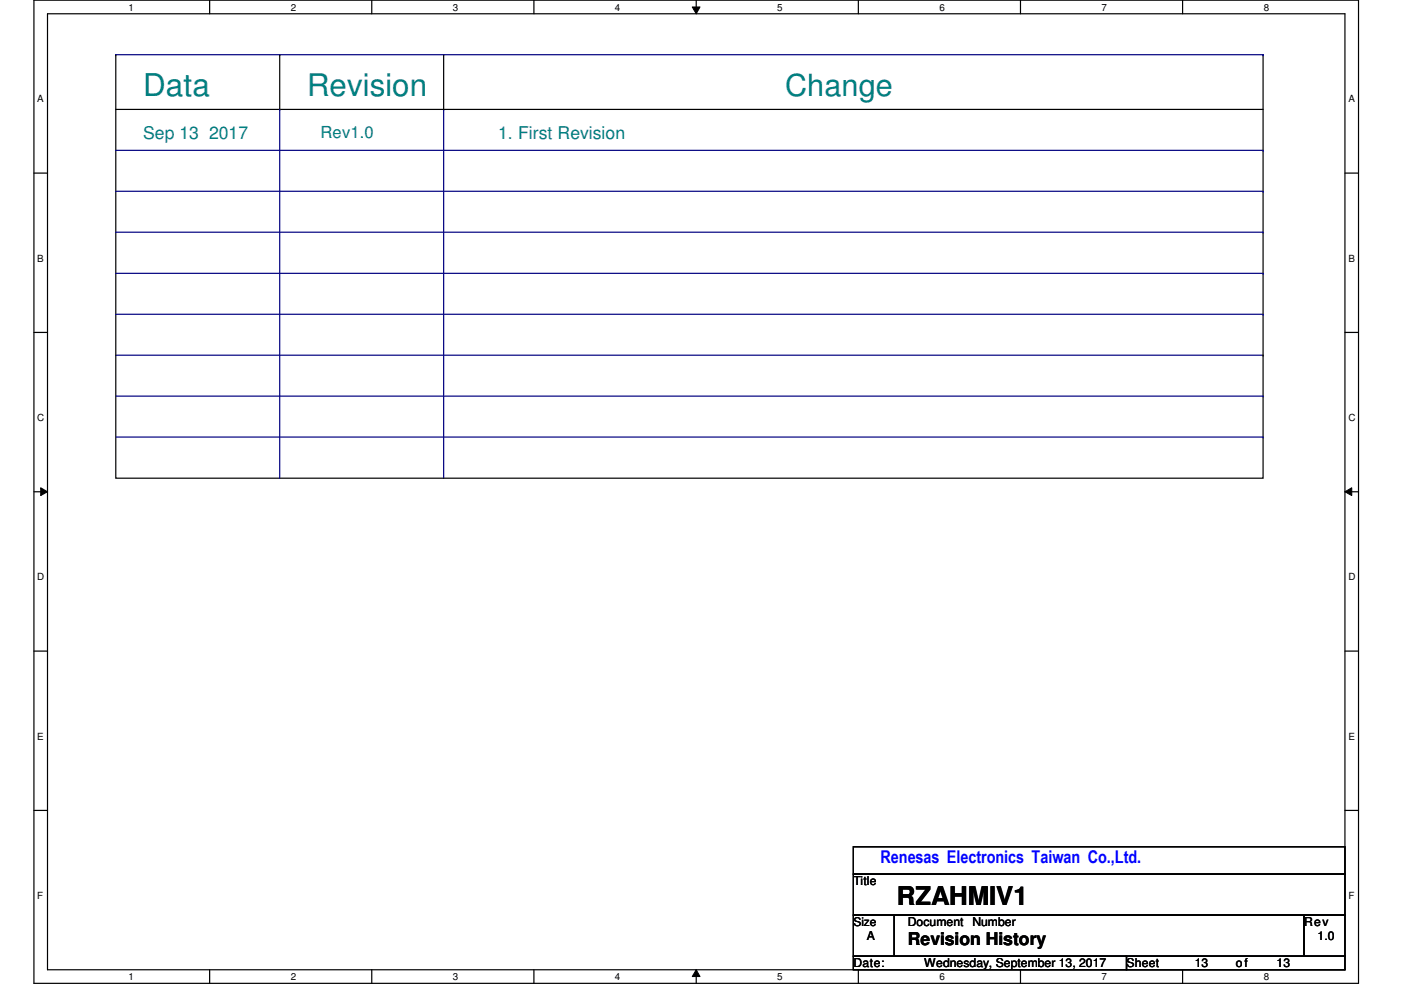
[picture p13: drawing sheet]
<svg xmlns="http://www.w3.org/2000/svg" width="297mm" height="210mm" viewBox="0 0 297 210" stroke-linecap="round" stroke-linejoin="round" font-family="sans-serif">
<defs><g id="words">
<g font-size="6.6" fill="#008080">
<text x="30.3" y="20.4">Data</text>
<text x="65.1" y="20.4">Revision</text>
</g>
<text font-size="6.5" fill="#008080" x="166.5" y="20.3">Change</text>
<text font-size="5.5" x="190.2" y="191.9">RZAHMIV1</text>
<g font-size="3.7" fill="#008080">
<text x="30.3" y="29.4">Sep 13 2017</text>
<text x="105.6" y="29.4">1. First Revision</text>
</g>
<text font-size="3.7" fill="#00f" x="186.7" y="183">Renesas Electronics Taiwan Co.,Ltd.</text>
<text font-size="3.7" x="192.5" y="200.4">Revision History</text>
<text font-size="3.5" fill="#008080" x="68" y="29.2">Rev1.0</text>
<g font-size="2.6">
<text x="180.9" y="187.7">Title</text>
<text x="192.5" y="196.3">Document</text>
<text x="206.2" y="196.3">Number</text>
<text x="276.5" y="196.3">Rev</text>
<text x="183.8" y="199.3">A</text>
<text x="279.4" y="199.3">1.0</text>
<text x="180.9" y="205.1">Date:</text>
<text x="196" y="205.1">Wednesday, September 13, 2017</text>
<text x="238.8" y="205.1">Sheet</text>
<text x="253.3" y="205.1">13</text>
<text x="262" y="205.1">of</text>
<text x="270.7" y="205.1">13</text>
</g>
<text font-size="2.5" x="180.9" y="196.3">Size</text>
<g font-size="2.1">
<text x="27.3" y="2.2">1</text>
<text x="61.6" y="2.2">2</text>
<text x="96" y="2.2">3</text>
<text x="130.4" y="2.2">4</text>
<text x="164.8" y="2.2">5</text>
<text x="199.2" y="2.2">6</text>
<text x="233.5" y="2.2">7</text>
<text x="267.9" y="2.2">8</text>
<text x="7.9" y="21.7">A</text>
<text x="285.9" y="21.7">A</text>
<text x="7.9" y="55.5">B</text>
<text x="285.9" y="55.5">B</text>
<text x="7.9" y="89.3">C</text>
<text x="285.9" y="89.3">C</text>
<text x="7.9" y="123.1">D</text>
<text x="285.9" y="123.1">D</text>
<text x="7.9" y="156.8">E</text>
<text x="285.9" y="156.8">E</text>
<text x="7.9" y="190.6">F</text>
<text x="285.9" y="190.6">F</text>
<text x="27.3" y="207.8">1</text>
<text x="61.6" y="207.8">2</text>
<text x="96" y="207.8">3</text>
<text x="130.4" y="207.8">4</text>
<text x="164.8" y="207.8">5</text>
<text x="199.2" y="207.8">6</text>
<text x="233.5" y="207.8">7</text>
<text x="267.9" y="207.8">8</text>
</g>
</g></defs>
<path d="M7.2 0h280.8v208.5h-280.8zM10.1 2.9h275.1v202.7h-275.1z" fill="none" stroke="#000" stroke-width=".25"/>
<g fill="#fff">
<path d="M27.3 .3h1.1v2.4h-1.1z"/>
<path d="M27.3 205.9h1.1v2.3h-1.1z"/>
</g>
<path d="M44.4 0v2.9M44.4 205.6v2.9" fill="none" stroke="#000" stroke-width=".25"/>
<g fill="#fff">
<path d="M61.6 .3h1.2v2.4h-1.2z"/>
<path d="M61.6 205.9h1.2v2.3h-1.2z"/>
</g>
<path d="M78.8 0v2.9M78.8 205.6v2.9" fill="none" stroke="#000" stroke-width=".25"/>
<g fill="#fff">
<path d="M96 .3h1.2v2.4h-1.2z"/>
<path d="M96 205.9h1.2v2.3h-1.2z"/>
</g>
<path d="M113.2 0v2.9M113.2 205.6v2.9" fill="none" stroke="#000" stroke-width=".25"/>
<g fill="#fff">
<path d="M130.4 .3h1.1v2.4h-1.1z"/>
<path d="M130.4 205.9h1.1v2.3h-1.1z"/>
</g>
<path d="M147.6 0v2.9M147.6 205.6v2.9" fill="none" stroke="#000" stroke-width=".25"/>
<path d="M146.8 1.5h1.6l-.8 1.4zM147.6 205.6l.8 1.5h-1.6z" fill="#000"/>
<path d="M146.8 1.5h1.6l-.8 1.4zM147.6 205.6l.8 1.5h-1.6z" fill="none" stroke="#000" stroke-width=".21"/>
<g fill="#fff">
<path d="M164.8 .3h1.1v2.4h-1.1z"/>
<path d="M164.8 205.9h1.1v2.3h-1.1z"/>
</g>
<path d="M182 0v2.9M182 205.6v2.9" fill="none" stroke="#000" stroke-width=".25"/>
<g fill="#fff">
<path d="M199.2 .3h1.1v2.4h-1.1z"/>
<path d="M199.2 205.9h1.1v2.3h-1.1z"/>
</g>
<path d="M216.4 0v2.9M216.4 205.6v2.9" fill="none" stroke="#000" stroke-width=".25"/>
<g fill="#fff">
<path d="M233.5 .3h1.2v2.4h-1.2z"/>
<path d="M233.5 205.9h1.2v2.3h-1.2z"/>
</g>
<path d="M250.7 0v2.9M250.7 205.6v2.9" fill="none" stroke="#000" stroke-width=".25"/>
<g fill="#fff">
<path d="M267.9 .3h1.2v2.4h-1.2z"/>
<path d="M267.9 205.9h1.2v2.3h-1.2z"/>
<path d="M7.9 19.8h1.4v2.3h-1.4z"/>
<path d="M285.9 19.8h1.3v2.3h-1.3z"/>
<path d="M7.9 53.6h1.4v2.3h-1.4z"/>
<path d="M285.9 53.6h1.3v2.3h-1.3z"/>
</g>
<path d="M7.2 36.7h2.9M285.2 36.7h2.8" fill="none" stroke="#000" stroke-width=".25"/>
<g fill="#fff">
<path d="M7.9 87.4h1.5v2.3h-1.5z"/>
<path d="M285.9 87.4h1.5v2.3h-1.5z"/>
</g>
<path d="M7.2 70.5h2.9M285.2 70.5h2.8" fill="none" stroke="#000" stroke-width=".25"/>
<g fill="#fff">
<path d="M7.9 121.2h1.5v2.3h-1.5z"/>
<path d="M285.9 121.2h1.5v2.3h-1.5z"/>
</g>
<path d="M7.2 104.3h2.9M285.2 104.3h2.8" fill="none" stroke="#000" stroke-width=".25"/>
<path d="M8.6 103.4l1.5 .9-1.5 .8zM285.2 104.3l1.4-.9v1.7z" fill="#000"/>
<path d="M8.6 103.4l1.5 .9-1.5 .8zM285.2 104.3l1.4-.9v1.7z" fill="none" stroke="#000" stroke-width=".21"/>
<g fill="#fff">
<path d="M7.9 154.9h1.4v2.4h-1.4z"/>
<path d="M285.9 154.9h1.3v2.4h-1.3z"/>
</g>
<path d="M7.2 138h2.9M285.2 138h2.8" fill="none" stroke="#000" stroke-width=".25"/>
<g fill="#fff">
<path d="M7.9 188.7h1.2v2.4h-1.2z"/>
<path d="M285.9 188.7h1.2v2.4h-1.2z"/>
</g>
<g fill="none" stroke="#000" stroke-width=".25">
<path d="M24.5 11.6h.1M24.5 11.6v11.6M59.3 11.6h.1M59.3 11.6v11.6M94.1 11.6h.1M94.1 11.6v11.6M267.8 11.6h.1M267.8 11.6v11.6M24.5 23.2h243.3v78.2h-243.3zM7.2 171.8h2.9M180.9 179.5h104.3v5.8h-104.3zM285.2 171.8h2.8"/>
<path d="M180.9 185.3h104.3v8.7h-104.3zM180.9 194h8.7v8.7h-8.7zM189.6 194h86.9v8.7h-86.9zM276.5 194h8.7v8.7h-8.7zM180.9 202.7h57.9v2.9h-57.9zM238.8 202.7h46.4v2.9h-46.4z"/>
</g>
<g fill="none" stroke="#000080" stroke-width=".25">
<path d="M24.5 11.6h243.3M267.8 11.6h.1M24.5 31.9h243.3M59.3 23.2h.1M59.3 23.2v78.2M94.1 23.2h.1M94.1 23.2v78.2M267.8 31.9h.1M24.5 40.6h243.3M24.5 49.2h243.3M24.5 58h243.3M267.8 40.6h.1"/>
<path d="M267.8 49.2h.1M267.8 58h.1M24.5 75.3h243.3M24.5 66.6h243.3M267.8 75.3h.1M267.8 66.6h.1M24.5 84h243.3M24.5 92.7h243.3M267.8 84h.1M267.8 92.7h.1"/>
</g>
<use href="#words"/>
</svg>
